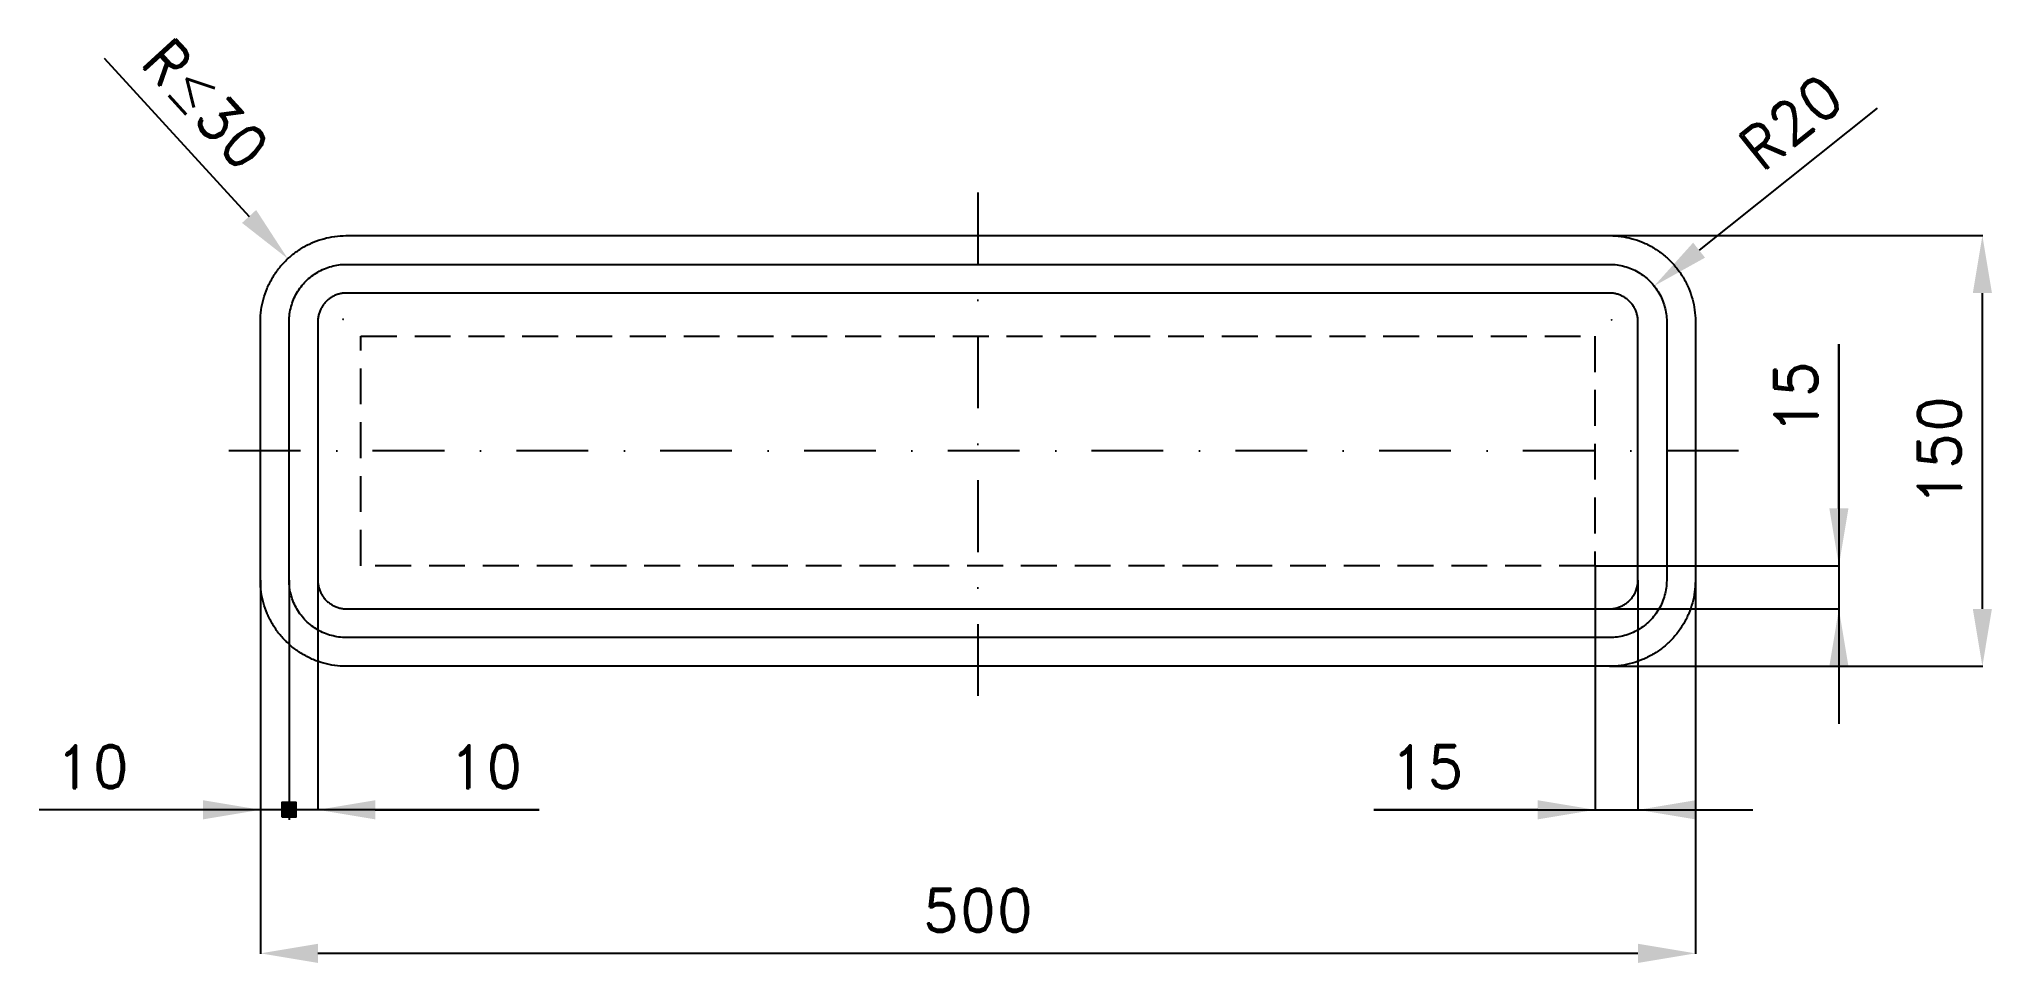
# Model space of a CAD drawing. Header units: millimetres. Extents: x -77 to 603, y -103 to 218.
import ezdxf

# ---------------------------------------------------------------- set-up
doc = ezdxf.new("R2010")
doc.units = ezdxf.units.MM
doc.header["$LTSCALE"] = 5
doc.linetypes.add('ČERCHOVANÁX2', pattern=[2, 1, -0.5, 0, -0.5])
doc.linetypes.add('ČÁRKOVANÁX2', pattern=[1.5, 1, -0.5])
doc.layers.add('Kóty', color=2, linetype='Continuous')
doc.layers.add('Značka', color=7, linetype='Continuous')
doc.styles.get("Standard").update_dxf_attribs({"font": 'romand.shx', "height": 15})
doc.dimstyles.get("Standard").update_dxf_attribs({"dimtxt": 15, "dimasz": 20, "dimexe": 0.18, "dimexo": 0.0625, "dimgap": 7.5, "dimtad": 1, "dimdec": 0, "dimzin": 0, "dimdsep": 46, "dimtxsty": 'Standard', "dimcen": 0.09, "dimadec": 0, "dimazin": 0, "dimtfac": 1, "dimtdec": 0, "dimtofl": 0, "dimtmove": 0, "dimatfit": 3, "dimfxl": 1, "dimtolj": 1, "dimtzin": 0, "dimarcsym": 0})

# ---------------------------------------------------------------- blocks, each defined once
blk = doc.blocks.new('*D0')
at = {"layer": 'Defpoints', "color": 0, "transparency": 16777216}
for p in [(0, 30), (500, 30), (0, -100)]:
    blk.add_point(p, dxfattribs=at)
at = {"layer": 'Kóty', "color": 0, "lineweight": -2, "transparency": 16777216}
for p, q in [((0, 29.94), (0, -100.18)), ((500, 29.94), (500, -100.18)), ((480, -100), (20, -100))]:
    blk.add_line(p, q, dxfattribs=at)
at = {"layer": 'Kóty', "color": 0, "transparency": 16777216}
for points in [[(20, -96.67), (20, -103.33), (0, -100)], [(480, -96.67), (480, -103.33), (500, -100)]]:
    blk.add_solid(points, dxfattribs=at)
at = {"layer": 'Kóty', "color": 0, "transparency": 16777216, "insert": (250, -85), "char_height": 15, "attachment_point": 5}
blk.add_mtext('\\A1;500', dxfattribs=at)
blk = doc.blocks.new('*D1')
at = {"layer": 'Defpoints', "color": 0, "transparency": 16777216}
for p in [(470, 150), (600, 150), (470, 0)]:
    blk.add_point(p, dxfattribs=at)
at = {"layer": 'Kóty', "color": 0, "lineweight": -2, "transparency": 16777216}
for p, q in [((470.06, 150), (600.18, 150)), ((600, 20), (600, 130)), ((470.06, 0), (600.18, 0))]:
    blk.add_line(p, q, dxfattribs=at)
at = {"layer": 'Kóty', "color": 0, "transparency": 16777216}
for points in [[(596.67, 130), (603.33, 130), (600, 150)], [(596.67, 20), (603.33, 20), (600, 0)]]:
    blk.add_solid(points, dxfattribs=at)
at = {"layer": 'Kóty', "color": 0, "transparency": 16777216, "insert": (585, 75), "char_height": 15, "attachment_point": 5, "rotation": 90}
blk.add_mtext('\\A1;150', dxfattribs=at)
blk = doc.blocks.new('*D2')
at = {"layer": 'Defpoints', "color": 0, "transparency": 16777216}
for p in [(485.65, 132.47), (470.85, 120.65)]:
    blk.add_point(p, dxfattribs=at)
at = {"layer": 'Kóty', "color": 0, "lineweight": -2, "transparency": 16777216}
for p, q in [((563.29, 194.41), (501.28, 144.94)), ((470.76, 120.65), (470.94, 120.65)), ((470.85, 120.56), (470.85, 120.74))]:
    blk.add_line(p, q, dxfattribs=at)
blk.add_arc((470.85, 120.65), 18.94, 37.75662, 39.13191, dxfattribs=at)
at = {"layer": 'Kóty', "color": 0, "transparency": 16777216}
blk.add_solid([(499.21, 147.55), (503.36, 142.33), (485.65, 132.47)], dxfattribs=at)
at = {"layer": 'Kóty', "color": 0, "transparency": 16777216, "insert": (533.27, 189.66), "char_height": 15, "attachment_point": 5, "rotation": 38.58739}
blk.add_mtext('\\A1;R20', dxfattribs=at)

msp = doc.modelspace()

# ---------------------------------------------------------------- hatches: boundary and pattern name
at = {"layer": 'Kóty'}
h = msp.add_hatch(color=256, dxfattribs=at)
h.dxf.hatch_style = 1
h.paths.add_polyline_path([(7.5, -52.5), (12.5, -52.5), (12.5, -47.5), (7.5, -47.5)])

# ---------------------------------------------------------------- linework, layer by layer
for p, q in [((-54.49, 211.8), (-3.96, 156.68)), ((28.74, 120.91), (28.92, 120.91)), ((28.83, 120.82), (28.83, 121)), ((550, 112.14), (550, -20)), ((550, 55), (550, 112.14)), ((465.06, 35), (550.18, 35)), ((465.06, 34.94), (465.06, -50.18)), ((0, 29.94), (0, -50.18)), ((10, 29.94), (10, -53.5)), ((10, 29.94), (10, -53.5)), ((10, 29.94), (10, -53.5)), ((10, 29.94), (10, -53.5)), ((20, 29.94), (20, -50.18)), ((480, 29.94), (480, -50.18)), ((470.06, 20), (550.18, 20)), ((97.14, -50), (-77.14, -50)), ((40, -50), (97.14, -50)), ((387.92, -50), (520, -50)), ((445.06, -50), (387.92, -50))]:
    msp.add_line(p, q, dxfattribs=at)
msp.add_lwpolyline([(7.5, -52.5), (12.5, -52.5), (12.5, -47.5), (7.5, -47.5)], close=True, dxfattribs=at)
for points in [[(-1.5, 158.94), (-6.42, 154.43), (9.55, 141.94)], [(546.67, 55), (553.33, 55), (550, 35)], [(546.67, 0), (553.33, 0), (550, 20)], [(-20, -46.67), (-20, -53.33), (0, -50)], [(40, -46.67), (40, -53.33), (20, -50)], [(445.06, -46.67), (445.06, -53.33), (465.06, -50)], [(500, -46.67), (500, -53.33), (480, -50)]]:
    msp.add_solid(points, dxfattribs=at)
at = {"layer": 'Značka', "color": 6, "linetype": 'ČERCHOVANÁX2', "lineweight": 25, "ltscale": 5}
for p, q in [((250, 165), (250, -15)), ((515, 75), (-15, 75))]:
    msp.add_line(p, q, dxfattribs=at)
at = {"layer": 'Značka', "color": 5}
for points in [[(30, 0), (29.88, 0), (29.76, 0, -0.03218), (25.89, 0.27, -0.035443), (22.08, 1.06, -0.036267), (18.4, 2.31, -0.03442), (14.93, 4.06, -0.033721), (11.7, 6.21, -0.034084), (8.79, 8.79, -0.034209), (6.21, 11.7, -0.034229), (4.06, 14.93, -0.034044), (2.32, 18.4, -0.033412), (1.06, 22.08, -0.034127), (0.26, 25.89, -0.036745), (0, 29.76), (0, 29.88), (0, 30), (0, 120), (0, 120.12), (0, 120.24, -0.03218), (0.27, 124.11, -0.035443), (1.06, 127.92, -0.036265), (2.31, 131.6, -0.03442), (4.06, 135.07, -0.033723), (6.21, 138.3, -0.034084), (8.79, 141.21, -0.034207), (11.7, 143.79, -0.034229), (14.93, 145.94, -0.034048), (18.4, 147.68, -0.033412), (22.08, 148.94, -0.034129), (25.89, 149.74, -0.036749), (29.76, 150), (29.88, 150), (30, 150), (470, 150), (470.12, 150), (470.24, 150, -0.032179), (474.11, 149.73, -0.035441), (477.92, 148.94, -0.036263), (481.6, 147.69, -0.034421), (485.07, 145.94, -0.033723), (488.3, 143.79, -0.034082), (491.21, 141.21, -0.034205), (493.79, 138.3, -0.034226), (495.94, 135.07, -0.03405), (497.68, 131.6, -0.033416), (498.94, 127.92, -0.034129), (499.74, 124.11, -0.036741), (500, 120.24), (500, 120.12), (500, 120), (500, 30), (500, 29.88), (500, 29.76, -0.032179), (499.73, 25.89, -0.03545), (498.94, 22.08, -0.036267), (497.69, 18.4, -0.034417), (495.94, 14.93, -0.033724), (493.79, 11.7, -0.034084), (491.21, 8.79, -0.034208), (488.3, 6.21, -0.034232), (485.07, 4.06, -0.034045), (481.6, 2.32, -0.033413), (477.92, 1.06, -0.034125), (474.11, 0.26, -0.036745), (470.24, 0), (470.12, 0), (470, 0), (30, 0)], [(30, 10), (29.92, 10), (29.84, 10, -0.03218), (27.26, 10.18, -0.035444), (24.72, 10.71, -0.036268), (22.27, 11.54, -0.03442), (19.95, 12.71, -0.033721), (17.8, 14.14, -0.034085), (15.86, 15.86, -0.03421), (14.14, 17.8, -0.034229), (12.71, 19.95, -0.034044), (11.55, 22.27, -0.033412), (10.71, 24.72, -0.034127), (10.17, 27.26, -0.036745), (10, 29.84), (10, 29.92), (10, 30), (10, 120), (10, 120.08), (10, 120.16, -0.032181), (10.18, 122.74, -0.035443), (10.71, 125.28, -0.036267), (11.54, 127.73, -0.034424), (12.71, 130.05, -0.033722), (14.14, 132.2, -0.034083), (15.86, 134.14, -0.034209), (17.8, 135.86, -0.034227), (19.95, 137.29, -0.034042), (22.27, 138.45, -0.033411), (24.72, 139.29, -0.034123), (27.26, 139.83, -0.036741), (29.84, 140), (29.92, 140), (30, 140), (470, 140), (470.08, 140), (470.16, 140, -0.032174), (472.74, 139.82, -0.035443), (475.28, 139.29, -0.036265), (477.73, 138.46, -0.034414), (480.05, 137.29, -0.033719), (482.2, 135.86, -0.034082), (484.14, 134.14, -0.034215), (485.86, 132.2, -0.034226), (487.29, 130.05, -0.03405), (488.45, 127.73, -0.033405), (489.29, 125.28, -0.034129), (489.83, 122.74, -0.036741), (490, 120.16), (490, 120.08), (490, 120), (490, 30), (490, 29.92), (490, 29.84, -0.032179), (489.82, 27.26, -0.035442), (489.29, 24.72, -0.03626), (488.46, 22.27, -0.034413), (487.29, 19.95, -0.033721), (485.86, 17.8, -0.034079), (484.14, 15.86, -0.03421), (482.2, 14.14, -0.034233), (480.05, 12.71, -0.034047), (477.73, 11.55, -0.033413), (475.28, 10.71, -0.034126), (472.74, 10.17, -0.036746), (470.16, 10), (470.08, 10), (470, 10), (30, 10)], [(30, 20), (470, 20), (470.04, 20), (470.08, 20, 0.032177), (471.37, 20.09, 0.035444), (472.64, 20.35, 0.036265), (473.87, 20.77, 0.034422), (475.02, 21.35, 0.03373), (476.1, 22.07, 0.034072), (477.07, 22.93, 0.034204), (477.93, 23.9, 0.034223), (478.65, 24.98, 0.034048), (479.23, 26.13), (479.65, 27.36), (479.91, 28.63, 0.036741), (480, 29.92), (480, 29.96), (480, 30), (480, 120), (480, 120.04), (480, 120.08, 0.032179), (479.91, 121.37, 0.035441), (479.65, 122.64, 0.036259), (479.23, 123.87, 0.034419), (478.65, 125.02, 0.033729), (477.93, 126.1, 0.034073), (477.07, 127.07, 0.034191), (476.1, 127.93, 0.034225), (475.02, 128.65, 0.034056), (473.87, 129.23, 0.033414), (472.64, 129.65, 0.034128), (471.37, 129.91, 0.036743), (470.08, 130), (470.04, 130), (470, 130), (30, 130), (29.96, 130), (29.92, 130, 0.032179), (28.63, 129.91, 0.035442), (27.36, 129.65, 0.03626), (26.13, 129.23, 0.034414), (24.98, 128.65, 0.03372), (23.9, 127.93, 0.034079), (22.93, 127.07, 0.03421), (22.07, 126.1, 0.034232), (21.35, 125.02, 0.034046), (20.77, 123.87, 0.033413), (20.35, 122.64, 0.034128), (20.09, 121.37, 0.036744), (20, 120.08), (20, 120.04), (20, 120), (20, 30), (20, 29.96), (20, 29.92, 0.032179), (20.09, 28.63, 0.035444), (20.35, 27.36, 0.036265), (20.77, 26.13, 0.034421), (21.35, 24.98, 0.033719), (22.07, 23.9, 0.034086), (22.93, 22.93, 0.034208), (23.9, 22.07, 0.034229), (24.98, 21.35, 0.034044), (26.13, 20.77, 0.033412), (27.36, 20.35, 0.034127), (28.63, 20.09, 0.036744), (29.92, 20), (29.96, 20), (30, 20)]]:
    msp.add_lwpolyline(points, format="xyb", dxfattribs=at)
at = {"layer": 'Značka', "color": 7, "linetype": 'ČÁRKOVANÁX2', "ltscale": 2.5}
msp.add_lwpolyline([(35, 35), (35, 115), (465, 115), (465, 35), (35, 35)], dxfattribs=at)

# ---------------------------------------------------------------- texts
at = {"layer": 'Kóty', "char_height": 15, "attachment_point": 5}
for s, insert, rotation in [('\\A1;R{\\A0;≤}30', (-19.01, 195.87), 312.51412), ('\\A1;15', (535, 93.57), 90)]:
    msp.add_mtext(s, dxfattribs=dict(at, insert=insert, rotation=rotation))
for s, insert in [('\\A1;10', (-58.57, -35)), ('\\A1;10', (78.57, -35)), ('\\A1;15', (406.49, -35))]:
    msp.add_mtext(s, dxfattribs=dict(at, insert=insert))

# ---------------------------------------------------------------- dimensions: what is measured, and where the dimension line sits
at = {"layer": 'Kóty'}
dim = msp.add_radius_dim(center=(470.85, 120.65), mpoint=(485.65, 132.47), text='R20', dimstyle='Standard', dxfattribs=at)
dim.commit()
dim.dimension.update_dxf_attribs({"geometry": '*D2', "text_midpoint": (542.63, 177.93), "dimtype": 164})
dim = msp.add_linear_dim(base=(600, 150), p1=(470, 0), p2=(470, 150), angle=90, dimstyle='Standard', dxfattribs=at)
dim.commit()
dim.dimension.update_dxf_attribs({"geometry": '*D1', "text_midpoint": (585, 75)})
dim = msp.add_linear_dim(base=(0, -100), p1=(500, 30), p2=(0, 30), dimstyle='Standard', dxfattribs=at)
dim.commit()
dim.dimension.update_dxf_attribs({"geometry": '*D0', "text_midpoint": (250, -85)})

doc.saveas('drawing.dxf')
